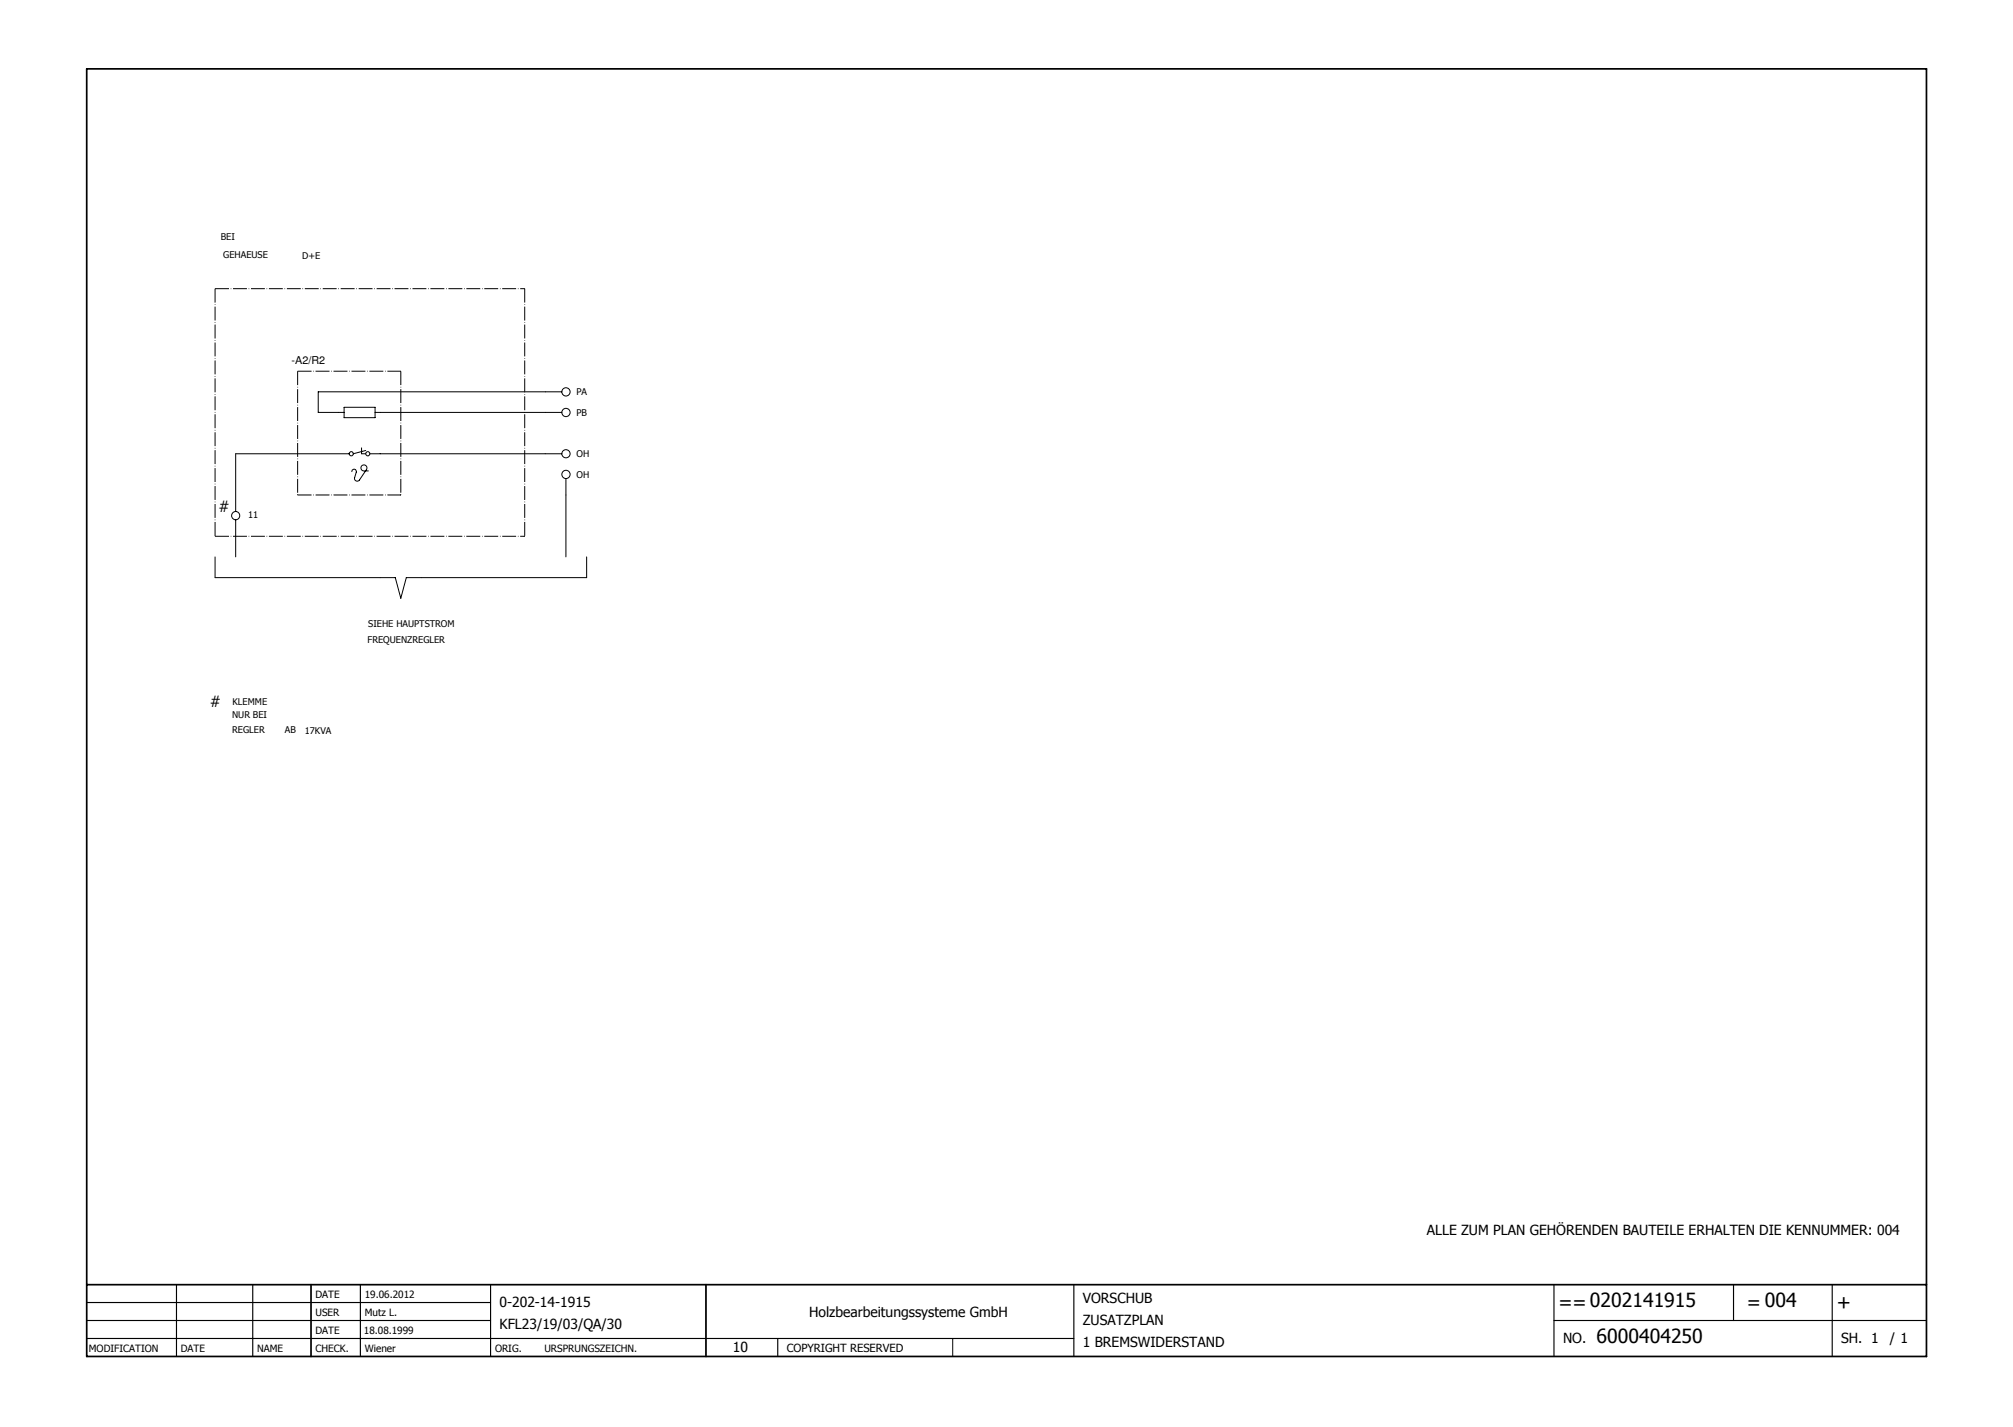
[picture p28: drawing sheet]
<svg xmlns="http://www.w3.org/2000/svg" width="297mm" height="211mm" viewBox="0 0 297 211" stroke-linecap="round" stroke-linejoin="round" font-family="sans-serif">
<defs><g id="words">
<g font-size="2.9">
<text x="230" y="193.2">==0202141915</text>
<text x="257.8" y="193.2">= 004</text>
<text x="271" y="193.2">+</text>
<text x="235.6" y="198.2">6000404250</text>
</g>
<g font-size="2.3">
<text x="32.2" y="75.5">#</text>
<text x="31" y="104.4">#</text>
</g>
<g font-size="2.1">
<text x="210.5" y="182.3">ALLE ZUM PLAN GEHÖRENDEN BAUTEILE ERHALTEN DIE KENNUMMER: 004</text>
<text x="73.7" y="192.9">0-202-14-1915</text>
<text x="73.7" y="196.2">KFL23/19/03/QA/30</text>
<text x="119.4" y="194.4">Holzbearbeitungssysteme GmbH</text>
<text x="159.8" y="192.2">VORSCHUB</text>
<text x="159.8" y="195.5">ZUSATZPLAN</text>
<text x="108.1" y="199.5">10</text>
<text x="159.8" y="198.9">1 BREMSWIDERSTAND</text>
<text x="230.6" y="198.2">NO.</text>
<text x="271.7" y="198.2">SH. 1</text>
<text x="278.8" y="198.2">/ 1</text>
</g>
<text font-size="1.7" x="116.1" y="199.5">COPYRIGHT RESERVED</text>
<text font-size="1.6" x="43" y="53.7">-A2/R2</text>
<g font-size="1.5">
<text x="46.6" y="191.6">DATE</text>
<text x="53.8" y="191.6">19.06.2012</text>
<text x="46.6" y="194.2">USER</text>
<text x="46.6" y="196.9">DATE</text>
<text x="53.7" y="196.9">18.08.1999</text>
<text x="53.8" y="194.2">Mutz L.</text>
<text x="13.1" y="199.5">MODIFICATION</text>
<text x="26.7" y="199.5">DATE</text>
<text x="38" y="199.5">NAME</text>
<text x="46.6" y="199.5">CHECK.</text>
<text x="53.8" y="199.5">Wiener</text>
<text x="73" y="199.5">ORIG.</text>
<text x="80.3" y="199.5">URSPRUNGSZEICHN.</text>
</g>
<g font-size="1.4">
<text x="32.6" y="35.4">BEI</text>
<text x="32.9" y="38.1">GEHAEUSE</text>
<text x="44.6" y="38.2">D+E</text>
<text x="85.1" y="58.3">PA</text>
<text x="85.1" y="61.3">PB</text>
<text x="85.1" y="67.4">OH</text>
<text x="85.1" y="70.5">OH</text>
<text x="36.6" y="76.5">11</text>
<text x="54.2" y="94.9">FREQUENZREGLER</text>
<text x="54.3" y="92.5">SIEHE HAUPTSTROM</text>
<text x="34.3" y="106">NUR BEI</text>
<text x="34.3" y="104">KLEMME</text>
<text x="34.3" y="108.2">REGLER</text>
<text x="42" y="108.2">AB</text>
<text x="45" y="108.3">17KVA</text>
</g>
</g></defs>
<path d="M203 10l-190.4 190.4M12.7 112.2l125.9 88.2" fill="none" stroke="#fff" stroke-width=".15"/>
<path d="M12.8 10.2h271.5v190h-271.5zM12.8 189.6h271.5M45.9 189.6v10.6M104.2 189.6v10.6" fill="none" stroke="#010101" stroke-width=".25"/>
<g fill="none" stroke="#010101" stroke-width=".17">
<path d="M12.8 194.9h59.6M12.8 192.2h59.6M12.8 197.5h145.7M26 189.6v10.6M37.3 189.6v10.6M53.2 189.6v10.6M72.4 189.6v10.6M114.8 197.5v2.7M158.5 189.6v10.6M229.3 194.9h55M229.3 189.6v10.6M255.8 189.6v5.3"/>
<path d="M270.4 189.6v10.6"/>
</g>
<path d="M140.6 197.5v2.7" fill="none" stroke="#010101" stroke-width=".15"/>
<path d="M31.7 42.6v36.6" fill="none" stroke="#010101" stroke-width=".15" stroke-dasharray="2.1 .3 .1 .3" stroke-linecap="butt"/>
<path d="M31.7 79h.1l-.1 .2z" fill="#010101"/>
<path d="M31.7 79.2h45.7" fill="none" stroke="#010101" stroke-width=".15" stroke-dasharray="2.1 .3 .1 .3" stroke-linecap="butt"/>
<path d="M77.3 79.1l.2 .1h-.2z" fill="#010101"/>
<g fill="none" stroke="#010101" stroke-width=".15">
<path d="M34.8 67v8.5M34.8 76.7v5.5M31.7 82.2v3.1"/>
<circle cx="34.8" cy="76.1" r=".6"/>
</g>
<path d="M43.9 54.8v18.3" fill="none" stroke="#010101" stroke-width=".15" stroke-dasharray="2.1 .3 .1 .3" stroke-linecap="butt"/>
<path d="M43.9 72.9h.1l-.1 .2z" fill="#010101"/>
<path d="M43.9 73.1h15.2" fill="none" stroke="#010101" stroke-width=".15" stroke-dasharray="2.1 .3 .1 .3" stroke-linecap="butt"/>
<path d="M59 73l.2 .1h-.2z" fill="#010101"/>
<g fill="none" stroke="#010101" stroke-width=".15">
<path d="M80.5 57.8h-33.5v3.1h3M34.8 67h16.7M53.4 66.1v.9h.6M54 66.5l-1.9 .5M54.4 69.5h-.7a.45 .45 0 0 1-.4-.5 .45 .45 0 0 1 .6-.4 .45 .45 0 0 1 .2 .7l-1.1 1.5a.4 .4 0 0 1-.5 .2 .4 .4 0 0 1-.2-.5l.3-.8a.34 .34 0 0 0-.3-.4 .34 .34 0 0 0-.4 .3M54.6 67h25.9M56.1 60.9h24.4M31.7 85.3h24.4"/>
<circle cx="51.8" cy="67" r=".3"/>
<circle cx="54.3" cy="67" r=".3"/>
</g>
<path d="M43.9 54.8h15.2" fill="none" stroke="#010101" stroke-width=".15" stroke-dasharray="2.1 .3 .1 .3" stroke-linecap="butt"/>
<path d="M59 54.7l.2 .1h-.2z" fill="#010101"/>
<path d="M59.1 54.8v18.3" fill="none" stroke="#010101" stroke-width=".15" stroke-dasharray="2.1 .3 .1 .3" stroke-linecap="butt"/>
<path d="M59.1 72.9h.1l-.1 .2z" fill="#010101"/>
<path d="M62.2 85.3h24.4" fill="none" stroke="#010101" stroke-width=".15"/>
<path d="M31.7 42.6h45.7" fill="none" stroke="#010101" stroke-width=".15" stroke-dasharray="2.1 .3 .1 .3" stroke-linecap="butt"/>
<path d="M77.3 42.6h.2h-.2z" fill="#010101"/>
<path d="M77.4 42.6v36.6" fill="none" stroke="#010101" stroke-width=".15" stroke-dasharray="2.1 .3 .1 .3" stroke-linecap="butt"/>
<path d="M77.4 79h.1l-.1 .2z" fill="#010101"/>
<g fill="none" stroke="#010101" stroke-width=".15">
<path d="M80.5 57.8h2.4M50 60.9h.8M50.8 60.1h4.5v1.5h-4.5zM55.3 60.9h.8M80.5 60.9h2.4M80.5 67h2.4M83.5 70.6v11.6M56.1 85.3h2.2l.8 3 .9-3h2.2M86.6 82.2v3.1"/>
<circle cx="83.5" cy="57.8" r=".61"/>
<circle cx="83.5" cy="70" r=".61"/>
<circle cx="83.5" cy="60.9" r=".61"/>
<circle cx="83.5" cy="67" r=".61"/>
</g>
<use href="#words"/>
</svg>
